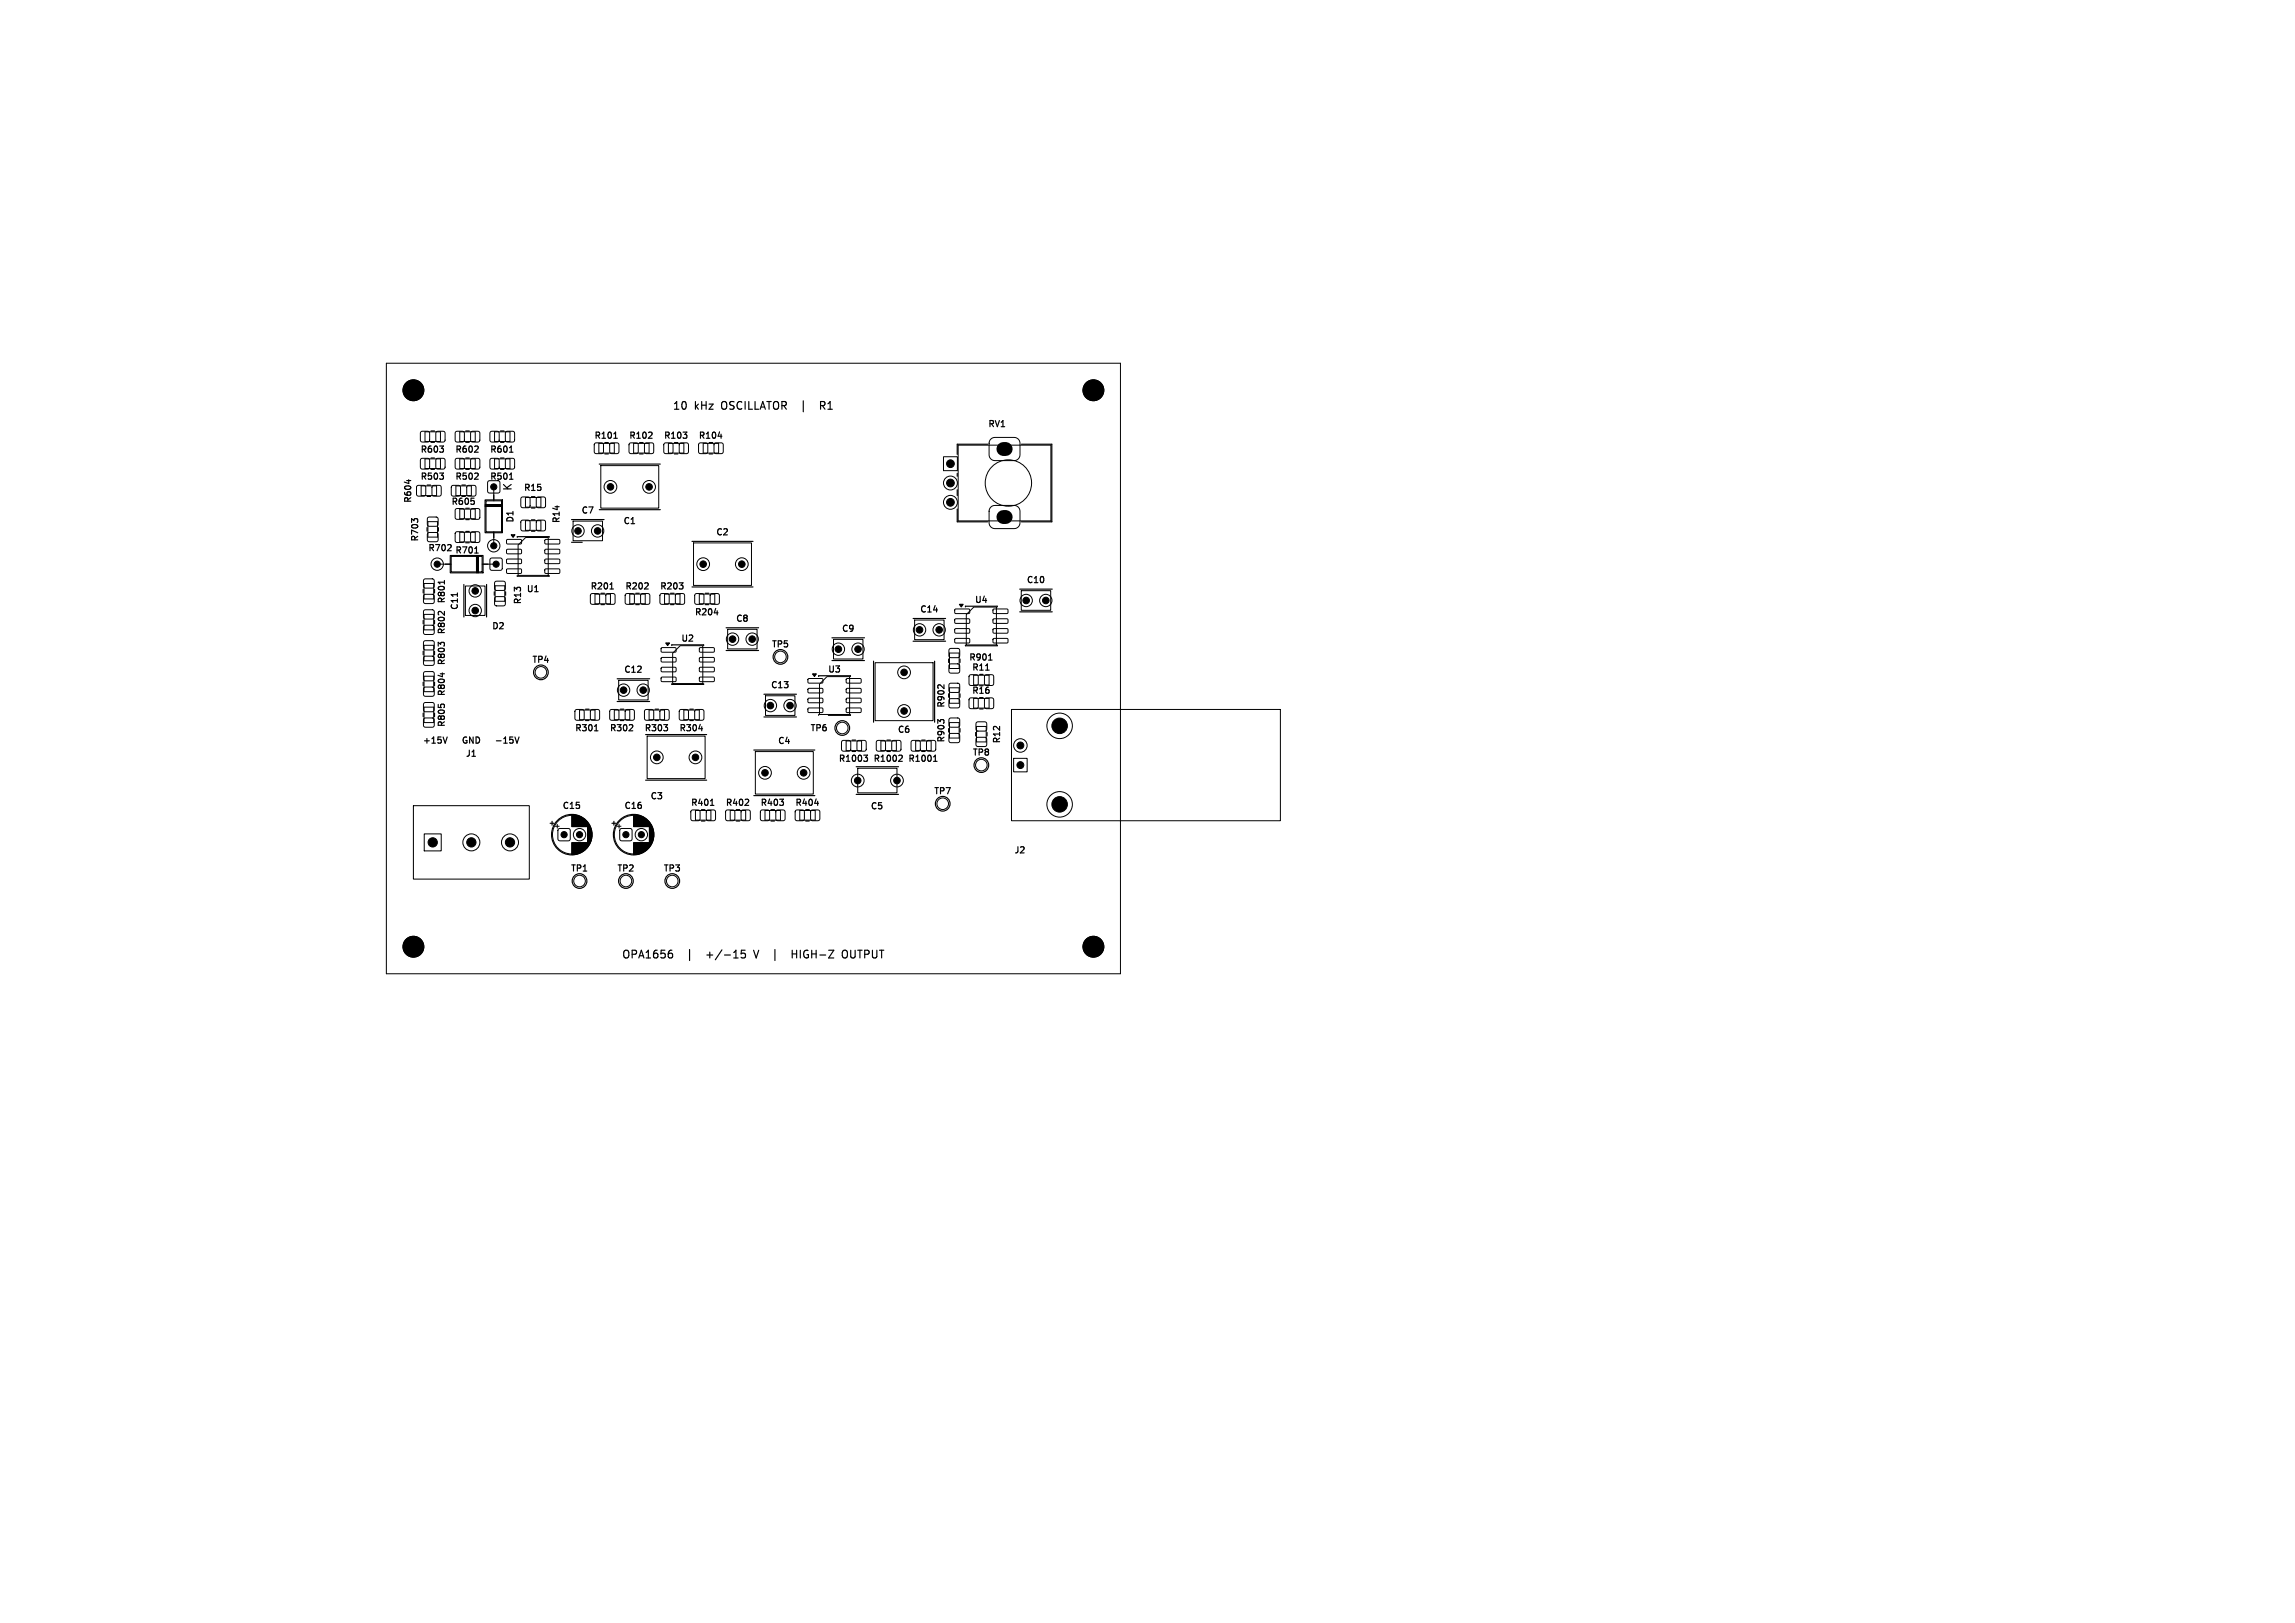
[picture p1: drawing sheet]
<svg xmlns="http://www.w3.org/2000/svg" width="297mm" height="210mm" viewBox="0 0 297 210" stroke-linecap="round" stroke-linejoin="round" font-family="sans-serif">
<defs><g id="words">
<g font-size="1.4">
<text x="87" y="53.2">10</text>
<text x="89.9" y="53.2">kHz</text>
<text x="93.6" y="53.2">OSCILLATOR</text>
<text x="107.3" y="53.2">R1</text>
<text x="66.4" y="63.6" transform="rotate(-90 66.4 63.6)">K</text>
<text x="80.4" y="124.2">OPA1656</text>
<text x="89.1" y="124.2">|</text>
<text x="92.1" y="124.2">+/-15</text>
<text x="104.4" y="124.2">HIGH-Z</text>
<text x="111.2" y="124.2">OUTPUT</text>
</g>
<g font-size="1.1">
<text x="54.3" y="58.8">R603</text>
<text x="58.8" y="58.8">R602</text>
<text x="63.3" y="58.8">R601</text>
<text x="76.8" y="57">R101</text>
<text x="81.3" y="57">R102</text>
<text x="85.8" y="57">R103</text>
<text x="90.3" y="57">R104</text>
<text x="127.8" y="55.5">RV1</text>
<text x="53.4" y="65.2" transform="rotate(-90 53.4 65.2)">R604</text>
<text x="54.3" y="62.3">R503</text>
<text x="58.3" y="65.5">R605</text>
<text x="58.8" y="62.3">R502</text>
<text x="63.3" y="62.3">R501</text>
<text x="67.7" y="63.7">R15</text>
<text x="54.3" y="70.2" transform="rotate(-90 54.3 70.2)">R703</text>
<text x="55.3" y="71.5">R702</text>
<text x="58.8" y="71.8">R701</text>
<text x="66.6" y="67.7" transform="rotate(-90 66.6 67.7)">D1</text>
<text x="72.6" y="67.8" transform="rotate(-90 72.6 67.8)">R14</text>
<text x="75.1" y="66.7">C7</text>
<text x="80.6" y="68">C1</text>
<text x="92.6" y="69.5">C2</text>
<text x="68.1" y="76.8">U1</text>
<text x="76.3" y="76.5">R201</text>
<text x="80.8" y="76.5">R202</text>
<text x="85.3" y="76.5">R203</text>
<text x="132.8" y="75.7">C10</text>
<text x="57.8" y="82.2" transform="rotate(-90 57.8 82.2)">R802</text>
<text x="57.8" y="78.2" transform="rotate(-90 57.8 78.2)">R801</text>
<text x="59.5" y="79" transform="rotate(-90 59.5 79)">C11</text>
<text x="63.6" y="81.6">D2</text>
<text x="67.6" y="78.3" transform="rotate(-90 67.6 78.3)">R13</text>
<text x="88.1" y="83.2">U2</text>
<text x="89.8" y="79.8">R204</text>
<text x="95.1" y="80.7">C8</text>
<text x="99.8" y="84">TP5</text>
<text x="108.8" y="82">C9</text>
<text x="119" y="79.5">C14</text>
<text x="126.1" y="78.2">U4</text>
<text x="57.8" y="86.2" transform="rotate(-90 57.8 86.2)">R803</text>
<text x="68.8" y="86">TP4</text>
<text x="80.7" y="87.3">C12</text>
<text x="99.7" y="89.3">C13</text>
<text x="107.1" y="87.2">U3</text>
<text x="125.3" y="85.7">R901</text>
<text x="125.7" y="90">R16</text>
<text x="125.7" y="87">R11</text>
<text x="57.8" y="94.2" transform="rotate(-90 57.8 94.2)">R805</text>
<text x="57.8" y="90.2" transform="rotate(-90 57.8 90.2)">R804</text>
<text x="74.3" y="94.8">R301</text>
<text x="78.8" y="94.8">R302</text>
<text x="83.3" y="94.8">R303</text>
<text x="87.8" y="94.8">R304</text>
<text x="104.8" y="94.8">TP6</text>
<text x="116.1" y="95">C6</text>
<text x="122.4" y="91.7" transform="rotate(-90 122.4 91.7)">R902</text>
<text x="54.6" y="96.4">+15V</text>
<text x="60.2" y="98.1">J1</text>
<text x="60.5" y="96.4">GND</text>
<text x="65.6" y="96.4">-15V</text>
<text x="100.6" y="96.5">C4</text>
<text x="108.4" y="98.8">R1003</text>
<text x="112.9" y="98.8">R1002</text>
<text x="117.4" y="98.8">R1001</text>
<text x="122.4" y="96.2" transform="rotate(-90 122.4 96.2)">R903</text>
<text x="125.8" y="98">TP8</text>
<text x="129.6" y="96.3" transform="rotate(-90 129.6 96.3)">R12</text>
<text x="72.7" y="104.9">C15</text>
<text x="80.7" y="104.9">C16</text>
<text x="84.1" y="103.6">C3</text>
<text x="89.3" y="104.5">R401</text>
<text x="93.8" y="104.5">R402</text>
<text x="98.3" y="104.5">R403</text>
<text x="102.8" y="104.5">R404</text>
<text x="112.6" y="104.9">C5</text>
<text x="120.8" y="103">TP7</text>
<text x="73.8" y="113">TP1</text>
<text x="79.8" y="113">TP2</text>
<text x="85.8" y="113">TP3</text>
<text x="131.2" y="110.6">J2</text>
</g>
</g></defs>
<g fill="none" stroke="#000" stroke-width=".13">
<path d="M50 47h95v79h-95zM54.5 59.4l.1-.1 .9 .1 .1 .2-.1 1-.2 .1-.8-.1-.1-.1zM54.5 55.9l.1-.1 .9 .1 .1 .2-.1 1-.2 .1-.8-.1-.1-.1zM55 59.4h2v1.2h-2zM55 55.9h2v1.2h-2zM56.5 59.4l.2-.1 .8 .1 .1 .2-.1 1-.2 .1-.8-.1-.1-.1zM56.5 55.9l.2-.1 .8 .1 .1 .2-.1 1-.2 .1-.8-.1-.1-.1zM59 59.4l.2-.1 .8 .1 .1 .2-.1 1-.2 .1-.8-.1-.1-.1zM59 55.9l.2-.1 .8 .1 .1 .2-.1 1-.2 .1-.8-.1-.1-.1zM59.5 59.4h2v1.2h-2zM59.5 55.9h2v1.2h-2zM61 59.4l.1-.1 .9 .1 .1 .2-.1 1-.1 .1-.9-.1-.1-.1z"/>
<path d="M61 55.9l.1-.1 .9 .1 .1 .2-.1 1-.1 .1-.9-.1-.1-.1zM63.5 59.4l.1-.1 .9 .1 .1 .2-.1 1-.1 .1-.9-.1-.1-.1zM63.5 55.9l.1-.1 .9 .1 .1 .2-.1 1-.1 .1-.9-.1-.1-.1zM64 59.4h2v1.2h-2zM64 55.9h2v1.2h-2zM65.5 59.4l.1-.1 .9 .1 .1 .2-.1 1-.2 .1-.8-.1-.1-.1zM65.5 55.9l.1-.1 .9 .1 .1 .2-.1 1-.2 .1-.8-.1-.1-.1zM77 57.4l.1-.1 .9 .1 .1 .2-.1 1-.2 .1-.8-.1-.1-.1zM77.5 57.4h2v1.2h-2zM79 57.4l.2-.1 .8 .1 .1 .2-.1 1-.2 .1-.8-.1-.1-.1zM81.5 57.4l.2-.1 .8 .1 .1 .2-.1 1-.2 .1-.8-.1-.1-.1zM82 57.4h2v1.2h-2z"/>
<path d="M83.5 57.4l.1-.1 .9 .1 .1 .2-.1 1-.2 .1-.8-.1-.1-.1zM86 57.4l.2-.1 .8 .1 .1 .2-.1 1-.1 .1-.9-.1-.1-.1zM86.5 57.4h2v1.2h-2zM88 57.4l.1-.1 .9 .1 .1 .2-.1 1-.1 .1-.9-.1-.1-.1zM90.5 57.4l.1-.1 .9 .1 .1 .2-.1 1-.2 .1-.8-.1-.1-.1zM91 57.4h2v1.2h-2zM92.5 57.4l.2-.1 .8 .1 .1 .2-.1 1-.2 .1-.8-.1-.1-.1zM122.1 59.1h1.8v1.8h-1.8zM124 57.6h12v9.8h-12zM128.2 56.9l.2-.2 .3-.1h2.5l.5 .2 .2 .2 .1 .4v1.5l-.2 .4-.2 .2-.4 .1h-2.5l-.4-.2-.2-.2-.1-.3v-1.5zM54 62.9l.2-.1 .8 .1 .1 .2-.1 1-.2 .1-.8-.1-.1-.1zM54.5 62.9h2v1.2h-2z"/>
<path d="M54.9 79l.1-.1 1.1 .1 .1 .2-.1 .8-.2 .1-1-.1-.1-.1zM54.9 75l.1-.1 1.1 .1 .1 .2-.1 .8-.2 .1-1-.1-.1-.1zM54.9 77l.1-.1 1.1 .1 .1 .2-.1 .8-.2 .1-1-.1-.1-.1zM54.9 75.5h1.2v2h-1.2zM54.9 79.5h1.2v2h-1.2zM55.4 67l.1-.1 1.1 .1 .1 .2-.1 .8-.1 .1-1.1-.1-.1-.1zM55.4 69l.1-.1 1.1 .1 .1 .2-.1 .8-.1 .1-1.1-.1-.1-.1zM55.4 67.5h1.2v2h-1.2zM56 62.9l.1-.1 .9 .1 .1 .2-.1 1-.1 .1-.9-.1-.1-.1zM56.6 73h1.8M58.4 72h4v2h-4zM58.5 62.9l.1-.1 .9 .1 .1 .2-.1 1-.1 .1-.9-.1-.1-.1z"/>
<path d="M59 68.9l.2-.1 .8 .1 .1 .2-.1 1-.2 .1-.8-.1-.1-.1zM59 65.9l.2-.1 .8 .1 .1 .2-.1 1-.2 .1-.8-.1-.1-.1zM59 62.9h2v1.2h-2zM59.5 65.9h2v1.2h-2zM59.5 68.9h2v1.2h-2zM60.2 75.8h2.6v3.8h-2.6zM60.5 62.9l.1-.1 .9 .1 .1 .2-.1 1-.2 .1-.8-.1-.1-.1zM61 68.9l.1-.1 .9 .1 .1 .2-.1 1-.1 .1-.9-.1-.1-.1zM61 65.9l.1-.1 .9 .1 .1 .2-.1 1-.1 .1-.9-.1-.1-.1zM61.7 72v2M61.8 72v2M61.9 72v2"/>
<path d="M62.4 73h1.8M62.9 64.8h2v4h-2zM62.9 65.3h2M62.9 65.4h2M62.9 65.5h2M63.2 62.3l.2-.1 1.2 .1 .1 .2-.1 1.2-.2 .1-1.2-.1-.1-.1zM63.5 72.3l.1-.1 1.3 .1 .1 .2-.1 1.2-.1 .1-1.3-.1-.1-.1zM63.9 63v1.8M63.9 68.8v1.8M64.1 77.3l.1-.1 1.1 .1 .1 .2-.1 .8-.2 .1-1-.1-.1-.1zM64.1 75.3l.1-.1 1.1 .1 .1 .2-.1 .8-.2 .1-1-.1-.1-.1zM64.1 75.8h1.2v2h-1.2z"/>
<path d="M65.6 69.8h1.8l.1 .1v.4l-.2 .1h-1.7l-.1-.2zM65.6 71.1h1.8l.1 .1v.4l-.2 .1h-1.7l-.1-.2zM65.6 72.4l1.8-.1 .1 .2v.3l-.2 .1h-1.7l-.1-.1zM65.6 73.6h1.8l.1 .2v.3l-.2 .1h-1.7l-.1-.1zM67.1 70.5l.9-.9h2.9v4.9h-3.8zM67.5 64.4l.1-.1 .9 .1 .1 .2-.1 1-.2 .1-.8-.1-.1-.1zM67.5 67.4l.1-.1 .9 .1 .1 .2-.1 1-.2 .1-.8-.1-.1-.1zM68 64.4h2v1.2h-2zM68 67.4h2v1.2h-2zM69.5 64.4l.1-.1 .9 .1 .1 .2-.1 1-.2 .1-.8-.1-.1-.1zM69.5 67.4l.1-.1 .9 .1 .1 .2-.1 1-.2 .1-.8-.1-.1-.1zM70.5 73.6h1.9v.2v.3l-.1 .1h-1.7l-.1-.1z"/>
<path d="M70.5 72.4l1.9-.1v.2v.3l-.1 .1h-1.7l-.1-.1zM70.5 71.1h1.9v.1v.4l-.1 .1h-1.7l-.1-.2zM70.5 69.8h1.9v.1v.4l-.1 .1h-1.7l-.1-.2zM74.2 67.4h3.8v2.6h-3.8zM76.5 76.9l.2-.1 .8 .1 .1 .2-.1 1-.2 .1-.8-.1-.1-.1zM77 76.9h2v1.2h-2zM77.7 60.3h7.5v5.5h-7.5zM78.5 76.9l.1-.1 .9 .1 .1 .2-.1 1-.1 .1-.9-.1-.1-.1zM81 76.9l.1-.1 .9 .1 .1 .2-.1 1-.1 .1-.9-.1-.1-.1zM81.5 76.9h2v1.2h-2zM83 76.9l.1-.1 .9 .1 .1 .2-.1 1-.1 .1-.9-.1-.1-.1zM85.5 76.9l.1-.1 .9 .1 .1 .2-.1 1-.2 .1-.8-.1-.1-.1z"/>
<path d="M86 76.9h2v1.2h-2zM87.5 76.9l.2-.1 .8 .1 .1 .2-.1 1-.2 .1-.8-.1-.1-.1zM89.7 70.3h7.6v5.5h-7.6zM90 76.9l.1-.1 .9 .1 .1 .2-.1 1-.2 .1-.8-.1-.1-.1zM90.5 76.9h2v1.2h-2zM92 76.9l.1-.1 .9 .1 .1 .2-.1 1-.2 .1-.8-.1-.1-.1zM123.6 78.8h1.8l.1 .1v.4l-.2 .1h-1.7l-.1-.2zM126 78.6h2.9v4.9h-3.8v-4zM128.3 65.6l.4-.2h2.5l.5 .2 .2 .2 .1 .4v1.5l-.2 .4-.2 .2-.4 .1h-2.5l-.4-.2-.2-.2-.1-.3v-1.7zM128.5 78.8h1.9l.1 .1-.1 .4-.1 .1h-1.7l-.1-.2zM132.2 76.4h3.8v2.6h-3.8zM54.9 83l.1-.1 1.1 .1 .1 .2-.1 .8-.2 .1-1-.1-.1-.1z"/>
<path d="M54.9 85l.1-.1 1.1 .1 .1 .2-.1 .8-.2 .1-1-.1-.1-.1zM54.9 81l.1-.1 1.1 .1 .1 .2-.1 .8-.2 .1-1-.1-.1-.1zM54.9 87l.1-.1 1.1 .1 .1 .2-.1 .8-.2 .1-1-.1-.1-.1zM54.9 89l.1-.1 1.1 .1 .1 .2-.1 .8-.2 .1-1-.1-.1-.1zM54.9 91l.1-.1 1.1 .1 .1 .2-.1 .8-.2 .1-1-.1-.1-.1zM54.9 93l.1-.1 1.1 .1 .1 .2-.1 .8-.2 .1-1-.1-.1-.1zM54.9 83.5h1.2v2h-1.2zM54.9 87.5h1.2v2h-1.2zM54.9 91.5h1.2v2h-1.2zM74.5 91.9l.1-.1 .9 .1 .1 .2-.1 1-.2 .1-.8-.1-.1-.1zM75 91.9h2v1.2h-2zM76.5 91.9l.2-.1 .8 .1 .1 .2-.1 1-.2 .1-.8-.1-.1-.1z"/>
<path d="M79 91.9l.2-.1 .8 .1 .1 .2-.1 1-.2 .1-.8-.1-.1-.1zM79.5 91.9h2v1.2h-2zM80.1 88h3.8v2.6h-3.8zM81 91.9l.1-.1 .9 .1 .1 .2-.1 1-.1 .1-.9-.1-.1-.1zM83.5 91.9l.1-.1 .9 .1 .1 .2-.1 1-.2 .1-.8-.1-.1-.1zM83.7 95.3h7.5v5.5h-7.5zM84 91.9h2v1.2h-2zM85.5 91.9l.1-.1 .9 .1 .1 .2-.1 1-.2 .1-.8-.1-.1-.1zM85.6 83.8h1.8l.1 .1v.4l-.1 .1h-1.8l-.1-.2zM85.6 85.1h1.8l.1 .1v.4l-.1 .1h-1.8l-.1-.2zM85.6 86.4l1.8-.1 .1 .2v.3l-.1 .1h-1.8l-.1-.1zM85.6 87.6h1.8l.1 .2v.3l-.1 .1h-1.8l-.1-.1z"/>
<path d="M87 84.5l1-.9h2.9v4.9h-3.9zM88 91.9l.1-.1 .9 .1 .1 .2-.1 1-.1 .1-.9-.1-.1-.1zM88.5 91.9h2v1.2h-2zM90 91.9l.1-.1 .9 .1 .1 .2-.1 1-.2 .1-.8-.1-.1-.1zM90.5 87.6h1.9v.2v.3l-.1 .1h-1.7l-.1-.1zM90.5 86.4l1.9-.1v.2v.3l-.1 .1h-1.7l-.1-.1zM90.5 85.1h1.9v.1v.4l-.1 .1h-1.7l-.1-.2zM90.5 83.8h1.9v.1v.4l-.1 .1h-1.7l-.1-.2zM94.2 81.4h3.8v2.6h-3.8zM97.8 97.3h7.4v5.5h-7.4zM99.1 90h3.8v2.6h-3.8zM104.6 87.8h1.8l.1 .1v.4l-.2 .1h-1.7l-.1-.2z"/>
<path d="M104.6 89.1h1.8l.1 .1v.4l-.2 .1h-1.7l-.1-.2zM104.6 90.4l1.8-.1 .1 .2v.3l-.2 .1h-1.7l-.1-.1zM104.6 91.6h1.8l.1 .2v.3l-.2 .1h-1.7l-.1-.1zM106 88.5l1-.9h3v4.9h-4zM107.9 82.7h3.8v2.6h-3.8zM109 95.9l.1-.1 .9 .1 .1 .2-.1 1-.2 .1-.8-.1-.1-.1zM109.5 95.9h2v1.2h-2zM109.5 91.6h1.9v.2v.3l-.1 .1h-1.7l-.1-.1zM109.5 90.4l1.9-.1v.2v.3l-.1 .1h-1.7l-.1-.1zM109.5 89.1h1.9v.1v.4l-.1 .1h-1.7l-.1-.2zM109.5 87.8h1.9v.1v.4l-.1 .1h-1.7l-.1-.2zM111 95.9l.2-.1 .8 .1 .1 .2-.1 1-.2 .1-.8-.1-.1-.1z"/>
<path d="M111 99.4h5.1v3.2h-5.1zM113.2 85.8h7.6v7.5h-7.6zM113.5 95.9l.1-.1 .9 .1 .1 .2-.1 1-.2 .1-.8-.1-.1-.1zM114 95.9h2v1.2h-2zM115.5 95.9l.1-.1 .9 .1 .1 .2-.1 1-.2 .1-.8-.1-.1-.1zM118 95.9l.1-.1 .9 .1 .1 .2-.1 1-.1 .1-.9-.1-.1-.1zM118.4 80.2h3.8v2.6h-3.8zM118.5 95.9h2v1.2h-2zM120 95.9l.1-.1 .9 .1 .1 .2-.1 1-.2 .1-.8-.1-.1-.1zM122.9 88.5l.2-.1 1 .1 .1 .2-.1 .8-.2 .1-1-.1-.1-.1zM122.9 90.5l.2-.1 1 .1 .1 .2-.1 .8-.2 .1-1-.1-.1-.1zM122.9 93l.2-.1 1 .1 .1 .2-.1 .8-.2 .1-1-.1-.1-.1z"/>
<path d="M122.9 95l.2-.1 1 .1 .1 .2-.1 .8-.2 .1-1-.1-.1-.1zM122.9 84l.2-.1 1 .1 .1 .2-.1 .8-.2 .1-1-.1-.1-.1zM122.9 86l.2-.1 1 .1 .1 .2-.1 .8-.2 .1-1-.1-.1-.1zM122.9 89h1.2v2h-1.2zM122.9 84.5h1.2v2h-1.2zM122.9 93.5h1.2v2h-1.2zM123.6 80.1h1.8l.1 .1v.4l-.2 .1h-1.7l-.1-.2zM123.6 81.4l1.8-.1 .1 .2v.3l-.2 .1h-1.7l-.1-.1zM123.6 82.6h1.8l.1 .2v.3l-.2 .1h-1.7l-.1-.1zM125.5 90.4l.1-.1 .9 .1 .1 .2-.1 1-.2 .1-.8-.1-.1-.1zM125.5 87.4l.1-.1 .9 .1 .1 .2-.1 1-.2 .1-.8-.1-.1-.1zM126 90.4h2v1.2h-2z"/>
<path d="M126 87.4h2v1.2h-2zM126.4 95.5l.2-.1 1 .1 .1 .2-.1 .8-.2 .1-1-.1-.1-.1zM126.4 93.5l.2-.1 1 .1 .1 .2-.1 .8-.2 .1-1-.1-.1-.1zM126.4 94h1.2v2h-1.2zM127.5 90.4l.1-.1 .9 .1 .1 .2-.1 1-.2 .1-.8-.1-.1-.1zM127.5 87.4l.1-.1 .9 .1 .1 .2-.1 1-.2 .1-.8-.1-.1-.1zM128.5 82.6h1.9l.1 .2-.1 .3-.1 .1h-1.7l-.1-.1zM128.5 81.4l1.9-.1 .1 .2-.1 .3-.1 .1h-1.7l-.1-.1zM128.5 80.1h1.9l.1 .1-.1 .4-.1 .1h-1.7l-.1-.2zM130.9 91.8h34.8v14.4h-34.8zM131.2 98.1h1.7v1.8h-1.7zM53.5 104.3h15v9.5h-15z"/>
<path d="M54.9 107.9h2.2v2.2h-2.2zM71.9 106.9h.5M72.1 106.7v.5M72.3 107.3l.1-.1 1.3 .1 .1 .2-.1 1.2-.2 .1-1.2-.1-.1-.1zM79.9 106.9h.5M80.1 106.7v.5M80.3 107.3l.1-.1 1.3 .1 .1 .2-.1 1.2-.2 .1-1.2-.1-.1-.1zM89.5 104.9l.2-.1 .8 .1 .1 .2-.1 1-.1 .1-.9-.1-.1-.1zM90 104.9h2v1.2h-2zM91.5 104.9l.1-.1 .9 .1 .1 .2-.1 1-.1 .1-.9-.1-.1-.1zM94 104.9l.1-.1 .9 .1 .1 .2-.1 1-.2 .1-.8-.1-.1-.1zM94.5 104.9h2v1.2h-2z"/>
<path d="M96 104.9l.2-.1 .8 .1 .1 .2-.1 1-.2 .1-.8-.1-.1-.1zM98.5 104.9l.1-.1 .9 .1 .1 .2-.1 1-.2 .1-.8-.1-.1-.1zM99 104.9h2v1.2h-2zM100.5 104.9l.1-.1 .9 .1 .1 .2-.1 1-.2 .1-.8-.1-.1-.1zM103 104.9l.1-.1 .9 .1 .1 .2-.1 1-.1 .1-.9-.1-.1-.1zM103.5 104.9h2v1.2h-2zM105 104.9l.1-.1 .9 .1 .1 .2-.1 1-.2 .1-.8-.1-.1-.1z"/>
<circle cx="53.5" cy="50.5" r="1.35"/>
<circle cx="141.5" cy="50.5" r="1.35"/>
<circle cx="56.6" cy="73" r=".8"/>
<circle cx="61.5" cy="79" r=".8"/>
<circle cx="61.5" cy="76.5" r=".8"/>
<circle cx="63.9" cy="70.6" r=".8"/>
<circle cx="74.8" cy="68.7" r=".8"/>
<circle cx="77.3" cy="68.7" r=".8"/>
<circle cx="79" cy="63" r=".82"/>
<circle cx="84" cy="63" r=".82"/>
<circle cx="91" cy="73" r=".82"/>
<circle cx="96" cy="73" r=".82"/>
<circle cx="123" cy="62.5" r=".9"/>
<circle cx="123" cy="65" r=".9"/>
<circle cx="130.5" cy="62.5" r="3"/>
<circle cx="132.8" cy="77.7" r=".8"/>
<circle cx="135.3" cy="77.7" r=".8"/>
<circle cx="70" cy="87" r=".75"/>
<circle cx="80.7" cy="89.3" r=".8"/>
<circle cx="83.2" cy="89.3" r=".8"/>
<circle cx="85" cy="98" r=".82"/>
<circle cx="90" cy="98" r=".82"/>
<circle cx="94.8" cy="82.7" r=".8"/>
<circle cx="97.3" cy="82.7" r=".8"/>
<circle cx="99" cy="100" r=".82"/>
<circle cx="99.7" cy="91.3" r=".8"/>
<circle cx="101" cy="85" r=".75"/>
<circle cx="102.2" cy="91.3" r=".8"/>
<circle cx="104" cy="100" r=".82"/>
<circle cx="108.5" cy="84" r=".8"/>
<circle cx="109" cy="94.2" r=".75"/>
<circle cx="111" cy="84" r=".8"/>
<circle cx="117" cy="92" r=".82"/>
<circle cx="117" cy="87" r=".82"/>
<circle cx="119" cy="81.5" r=".8"/>
<circle cx="121.5" cy="81.5" r=".8"/>
<circle cx="127" cy="99" r=".75"/>
<circle cx="132" cy="96.5" r=".87"/>
<circle cx="137.1" cy="93.9" r="1.65"/>
<circle cx="61" cy="109" r="1.1"/>
<circle cx="66" cy="109" r="1.1"/>
<circle cx="74" cy="108" r="2.5"/>
<circle cx="75" cy="108" r=".8"/>
<circle cx="75" cy="114" r=".75"/>
<circle cx="81" cy="114" r=".75"/>
<circle cx="82" cy="108" r="2.5"/>
<circle cx="83" cy="108" r=".8"/>
<circle cx="87" cy="114" r=".75"/>
<circle cx="111" cy="101" r=".82"/>
<circle cx="116.1" cy="101" r=".82"/>
<circle cx="122" cy="104" r=".75"/>
<circle cx="137.1" cy="104.1" r="1.65"/>
<circle cx="53.5" cy="122.5" r="1.35"/>
<circle cx="141.5" cy="122.5" r="1.35"/>
</g>
<g fill="none" stroke="#000" stroke-width=".15">
<path d="M55.8 59.3h.4M55.8 55.8h.4M55.8 57.2h.4M56.9 57.7h.5l-.3 .3M57.3 58.1l.1 .1-.1 .3M60.3 59.3h.4M60.3 55.8h.4M60.3 57.2h.4M61.7 57.7l.2 .2v.2l-.5 .4h.5M64.8 59.3h.4M64.8 55.8h.4M64.8 57.2h.4"/>
<path d="M65.9 58.5h.5M66.1 57.8l.1-.1v.8M78.3 58.7h.4M79.4 56.7h.5M79.6 56l.1-.1v.8M82.8 58.7h.4M84.2 55.9l.2 .2v.2l-.5 .4h.5M87.3 58.7h.4M88.4 55.9h.5l-.3 .3M88.8 56.3l.1 .1-.1 .3M91.8 58.7h.4M92.9 56.4h.5"/>
<path d="M104 51.9v1.4M106.2 52.5l.5-.1 .1-.1-.1-.2-.1-.1h-.4v1M106.4 52.5l.4 .5M127.8 57.5h-3.9v1.3M132.2 57.5h3.9v10h-3.9M52.9 62.1v.5M53.6 67.4l-.3-.3v.5M53.6 67.2l.1-.1 .3 .1M54.8 76.3v.4M55.3 68.3v.4M55.3 62.8h.4M55.3 64.2h.4"/>
<path d="M55.8 60.7h.4M56.2 76.3v.4M56.7 68.3v.4M56.9 61.2h.5l-.3 .3M57.3 61.6l.1 .1-.1 .3M57.5 79.1v.5l-.4-.5h-.2l-.2 .2M57.5 75.1v.5M57.5 75.3h-.8l.1 .1M57.6 73h.7M58.2 70.5l.2 .1v.2l-.5 .5h.5M58.3 71.9h4.2v2.2h-4.2zM59.2 76.7v.5"/>
<path d="M59.8 62.8h.4M59.8 64.2h.4M60 75.6v4.2M60.3 60.7h.4M60.3 67.2h.4M60.3 68.8h.4M60.3 70.2h.4M61 64.5h.4M61.3 64.8l.1 .1-.1 .3M61.4 71.6h.5M61.6 70.9l.1-.1v.8M61.7 71.9v2.2"/>
<path d="M61.7 61.2l.2 .2v.2l-.5 .4h.5M61.8 71.9v2.2M61.9 71.9v2.2M62.5 73h.7M62.8 64.7h2.2v4.2h-2.2zM62.8 65.3h2.2M62.8 65.4h2.2M62.8 65.5h2.2M63 75.6v4.2M63.9 64v.7M63.9 68.9v.7M64 76.6v.4"/>
<path d="M64.8 60.7h.4M65.4 76.6v.4M65.9 62h.5M66.1 61.3l.1-.1v.8M66.9 69.5v-.1h4.2v.1M66.9 74.5v.1h4.2v-.1M68.8 68.7h.4M68.8 64.3h.4M68.8 65.7h.4M68.8 67.3h.4M74 67.2h4.2M74 70.2h1.3"/>
<path d="M77.5 60.1h7.9M77.5 66h7.9M77.8 78.2h.4M78.9 76.2h.5M79.1 75.5l.1-.1v.8M82.3 78.2h.4M83.7 75.4l.2 .2v.2l-.5 .4h.5M86.8 78.2h.4M87.9 75.4h.5l-.3 .3M88.3 75.8l.1 .1-.1 .3M89.6 70.1h7.8M89.6 76h7.8"/>
<path d="M91.3 78.2h.4M91.3 76.8h.4M92.4 79.3h.5M123.9 61.3v.3M123.9 63.4v.7M123.9 65.9v1.6h3.9M124.9 78.5v-.1h4.2v.1M132 76.2h4.2M132 79.2h4.2M54.8 80.3v.4M54.8 84.3v.4M54.8 88.3v.4"/>
<path d="M54.8 92.3v.4M56.2 80.3v.4M56.2 84.3v.4M56.2 88.3v.4M56.2 92.3v.4M56.7 91.1v.4M57 83.4l-.3-.3v.5M57.1 83.2l.1-.1 .3 .1M57.1 91.2l.1-.1 .3 .1M57.2 87.1v.5M57.3 95.4l.3 .8 .3-.8M60.2 95.4a.43 .43 0 0 0-.3 .4 .43 .43 0 0 0 .3 .4"/>
<path d="M61.1 97.9h.4M64.2 95.9h.6M65.2 96.2h.4M65.3 95.5l-.1 .1M75.8 91.8h.4M75.8 93.2h.4M76.9 94.6h.5M77.1 93.9l.1-.1v.8M79.9 87.8h4.2M79.9 90.8h4.2M80.3 91.8h.4M80.3 93.2h.4"/>
<path d="M81.7 93.8l.2 .1v.2l-.5 .5h.5M83.5 95.1h7.9M84.8 91.8h.4M84.8 93.2h.4M85.9 93.8h.5l-.3 .3M86.3 94.1l.1 .1-.1 .3M86.9 83.5v-.1h4.2v.1M86.9 88.5v.1h4.2v-.1M89.3 91.8h.4M89.3 93.2h.4M90.4 94.3h.5M94 81.2h4.2"/>
<path d="M94 84.2h4.2M97.5 97.1h7.9M98.9 89.8h4.2M98.9 92.8h4.2M105.9 87.5v-.1h4.2v.1M105.9 92.5v.1M107.7 82.5h4.2M107.7 85.5h4.2M110.1 92.5v.1h-2.9M110.3 95.8h.4M110.3 97.2h.4M110.8 99.2h5.5"/>
<path d="M111.8 97.7h.5l-.3 .3 .2 .1 .1 .3-.2 .1h-.2M113.1 85.6v7.9M114.8 95.8h.4M114.8 97.2h.4M116.4 97.7l.3 .1 .1 .1-.5 .6h.5M118.2 80h4.2M118.2 83h4.2M119.3 95.8h.4M119.3 97.2h.4M120.8 98.5h.5M120.8 97.9l.2-.2v.8M120.9 85.6v7.9"/>
<path d="M121.7 93.4l-.3-.3v.5M121.7 93.2l.1-.1 .3 .1M122.2 88.6v.5l-.5-.5h-.2l-.1 .2M122.8 85.3v.4M124.2 85.3v.4M124.2 89.8v.4M124.2 94.3v.4M124.9 83.5v.1h4.2v-.1M126.3 94.8v.4M126.8 91.7h.4M126.8 88.7h.4M127.6 86.7h.4"/>
<path d="M127.7 94.8v.4M127.9 85.4h.5M128.1 84.7l.1-.1v.8M71.2 106.5h.5M71.4 106.3v.5M74 105.4v1.6M74 109v1.6M74.1 105.4v1.6M74.1 109v1.6M74.2 105.4v1.6M74.2 109v1.6M74.3 105.4v1.6"/>
<path d="M74.3 109v1.6M74.4 105.4v1.6M74.4 109v1.6M74.4 105.5v1.5M74.4 109v1.5M74.5 105.5v1.5M74.5 109v1.5M74.6 105.5v1.5M74.6 109v1.5M74.7 105.5v1.5M74.7 109v1.5M74.8 105.5v1.5"/>
<path d="M74.8 109v1.5M74.8 105.6v1.4M74.8 109v1.4M74.9 105.6v1.4M74.9 109v1.4M75 105.6v1.4M75 109v1.4M75.1 105.7v1.3M75.1 109v1.3M75.2 105.7v1.3M75.2 109v1.3M75.3 105.8v1.2"/>
<path d="M75.3 109v1.2M75.4 105.8v1.2M75.4 109v1.2M75.4 105.9v1.1M75.4 109v1.1M75.5 105.9v1.1M75.5 109v1.1M75.6 105.9v1.1M75.6 109v1.1M75.6 106v1M75.6 109v1M75.7 106v1"/>
<path d="M75.7 109v1M75.7 106.1v.9M75.7 109v.9M75.8 106.1v.9M75.8 109v.9M75.8 106.2v.8M75.8 109v.8M75.9 106.2v.8M75.9 109v.8M75.9 106.3v.7M75.9 109v.7M76 106.3v.7"/>
<path d="M76 109v.7M76 106.4v3.2M76.1 106.4v3.2M76.1 106.5v3M76.2 106.6v2.8M76.2 106.7v2.6M76.3 106.7v2.6M76.3 106.8v2.4M76.4 106.9v2.2M76.4 107v2M76.4 107.1v1.8M76.5 107.2v1.6"/>
<path d="M76.5 107.3v1.4M76.6 107.5v1M76.6 107.7v.6M79.2 106.5h.5M79.4 106.3v.5M82 105.4v1.6M82 109v1.6M82.1 105.4v1.6M82.1 109v1.6M82.2 105.4v1.6M82.2 109v1.6M82.3 105.4v1.6"/>
<path d="M82.3 109v1.6M82.4 105.4v1.6M82.4 109v1.6M82.4 105.5v1.5M82.4 109v1.5M82.5 105.5v1.5M82.5 109v1.5M82.6 105.5v1.5M82.6 109v1.5M82.7 105.5v1.5M82.7 109v1.5M82.8 105.5v1.5"/>
<path d="M82.8 109v1.5M82.8 105.6v1.4M82.8 109v1.4M82.9 105.6v1.4M82.9 109v1.4M83 105.6v1.4M83 109v1.4M83.1 105.7v1.3M83.1 109v1.3M83.2 105.7v1.3M83.2 109v1.3M83.3 105.8v1.2"/>
<path d="M83.3 109v1.2M83.4 105.8v1.2M83.4 109v1.2M83.4 105.9v1.1M83.4 109v1.1M83.5 105.9v1.1M83.5 109v1.1M83.5 101h7.9M83.6 105.9v1.1M83.6 109v1.1M83.6 106v1M83.6 109v1"/>
<path d="M83.7 106v1M83.7 109v1M83.7 106.1v.9M83.7 109v.9M83.8 106.1v.9M83.8 109v.9M83.8 106.2v.8M83.8 109v.8M83.9 106.2v.8M83.9 109v.8M83.9 106.3v.7M83.9 109v.7"/>
<path d="M84 106.3v.7M84 109v.7M84 106.4v3.2M84.1 106.4v3.2M84.1 106.5v3M84.2 106.6v2.8M84.2 106.7v2.6M84.3 106.7v2.6M84.3 106.8v2.4M84.4 106.9v2.2M84.4 107v2M84.4 107.1v1.8"/>
<path d="M84.5 107.2v1.6M84.5 107.3v1.4M84.6 107.5v1M84.6 107.7v.6M90.8 106.2h.4M91.9 104.2h.5M92.1 103.5l.1-.1v.8M95.3 106.2h.4M96.7 103.4l.2 .2v.2l-.5 .4h.5M97.5 103h7.9M99.8 106.2h.4M100.9 103.4h.5l-.3 .3"/>
<path d="M101.3 103.8l.1 .1-.1 .3M104.3 106.2h.4M105.4 103.9h.5M110.8 102.8h5.5M86.8 123h.2M86.9 123.3l.1 .2v.3l-.1 .2M91.5 123.6h.7M96.4 123h-.4l-.1 .4 .1-.1 .4 .1 .1 .1-.1 .4-.1 .1-.4-.1M97.5 123l.4 1 .3-1M100.3 122.9v1.4M102.5 123v1M102.5 123.4h.6"/>
<path d="M103.1 123v1M103.6 123v1M104 123.2v.5M109.6 123.1v.7M110.1 123v.8l.2 .2 .3-.1 .1-.1v-.8"/>
<circle cx="70" cy="87" r=".95"/>
<circle cx="101" cy="85" r=".95"/>
<circle cx="109" cy="94.2" r=".95"/>
<circle cx="127" cy="99" r=".95"/>
<circle cx="74" cy="108" r="2.62"/>
<circle cx="75" cy="114" r=".95"/>
<circle cx="81" cy="114" r=".95"/>
<circle cx="82" cy="108" r="2.62"/>
<circle cx="87" cy="114" r=".95"/>
<circle cx="122" cy="104" r=".95"/>
</g>
<path d="M66.2 69.2h.4l-.2 .3zM124.2 78.2h.4l-.2 .3zM86.2 83.2h.4l-.2 .3zM105.2 87.2h.4l-.2 .3z" fill="#000" stroke="#000" stroke-width=".15"/>
<g fill="#000" stroke="#000" stroke-width=".13">
<circle cx="53.5" cy="50.5" r="1.35"/>
<circle cx="141.5" cy="50.5" r="1.35"/>
<circle cx="56.6" cy="73" r=".4"/>
<circle cx="61.5" cy="76.5" r=".42"/>
<circle cx="61.5" cy="79" r=".42"/>
<circle cx="63.9" cy="63" r=".4"/>
<circle cx="63.9" cy="70.6" r=".4"/>
<circle cx="64.2" cy="73" r=".4"/>
<circle cx="74.8" cy="68.7" r=".42"/>
<circle cx="77.3" cy="68.7" r=".42"/>
<circle cx="79" cy="63" r=".43"/>
<circle cx="84" cy="63" r=".43"/>
<circle cx="91" cy="73" r=".43"/>
<circle cx="96" cy="73" r=".42"/>
<circle cx="123" cy="62.5" r=".5"/>
<circle cx="123" cy="65" r=".5"/>
<circle cx="123" cy="60" r=".5"/>
<circle cx="132.8" cy="77.7" r=".43"/>
<circle cx="135.3" cy="77.7" r=".43"/>
<circle cx="80.7" cy="89.3" r=".43"/>
<circle cx="83.2" cy="89.3" r=".43"/>
<circle cx="85" cy="98" r=".43"/>
<circle cx="90" cy="98" r=".43"/>
<circle cx="94.8" cy="82.7" r=".43"/>
<circle cx="97.3" cy="82.7" r=".43"/>
<circle cx="99.7" cy="91.3" r=".43"/>
<circle cx="102.2" cy="91.3" r=".43"/>
<circle cx="108.5" cy="84" r=".43"/>
<circle cx="111" cy="84" r=".43"/>
<circle cx="117" cy="92" r=".42"/>
<circle cx="117" cy="87" r=".42"/>
<circle cx="119" cy="81.5" r=".42"/>
<circle cx="121.5" cy="81.5" r=".42"/>
<circle cx="132.1" cy="96.5" r=".44"/>
<circle cx="132.1" cy="99" r=".44"/>
<circle cx="137.1" cy="93.9" r="1"/>
<circle cx="56" cy="109" r=".6"/>
<circle cx="61" cy="109" r=".6"/>
<circle cx="66" cy="109" r=".6"/>
<circle cx="73" cy="108" r=".4"/>
<circle cx="75" cy="108" r=".4"/>
<circle cx="81" cy="108" r=".4"/>
<circle cx="83" cy="108" r=".4"/>
<circle cx="99" cy="100" r=".42"/>
<circle cx="104" cy="100" r=".42"/>
<circle cx="111" cy="101" r=".42"/>
<circle cx="116.1" cy="101" r=".42"/>
<circle cx="137.1" cy="104.1" r="1"/>
<circle cx="53.5" cy="122.5" r="1.35"/>
<circle cx="141.5" cy="122.5" r="1.35"/>
</g>
<path d="M129.8 58.1h.3M129.8 66.9h.3" fill="none" stroke="#000" stroke-width="1.8"/>
<use href="#words"/>
</svg>
